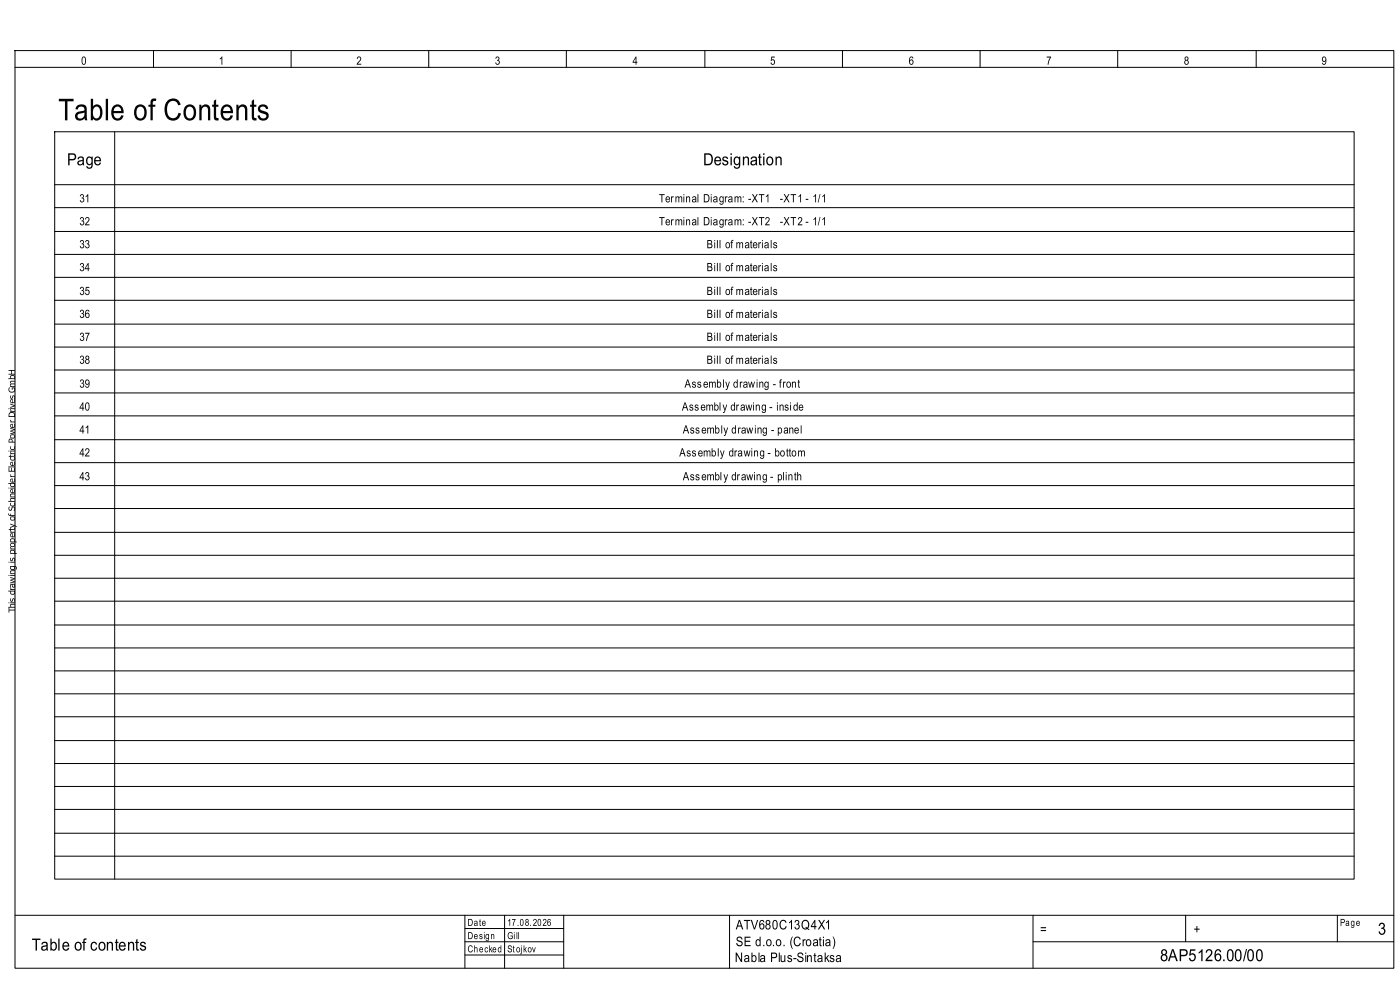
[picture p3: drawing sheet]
<svg xmlns="http://www.w3.org/2000/svg" width="420mm" height="297mm" viewBox="0 0 420 297" stroke-linecap="round" stroke-linejoin="round" font-family="sans-serif">
<defs><g id="words">
<text font-size="9" x="17.5" y="36.1">Table of Contents</text>
<g font-size="5">
<text x="20.1" y="49.6">Page</text>
<text x="210.9" y="49.6">Designation</text>
<text x="413.3" y="280.3">3</text>
<text x="9.5" y="285">Table of contents</text>
<text x="347.9" y="288.2">8AP5126.00/00</text>
</g>
<g font-size="4">
<text x="220.7" y="278.7">ATV680C13Q4X1</text>
<text x="311.9" y="280">=</text>
<text x="358" y="280">+</text>
<text x="220.7" y="283.7">SE d.o.o. (Croatia)</text>
<text x="220.4" y="288.5">Nabla Plus-Sintaksa</text>
</g>
<g font-size="3.4">
<text x="24.3" y="19.4">0</text>
<text x="65.6" y="19.4">1</text>
<text x="106.9" y="19.4">2</text>
<text x="148.4" y="19.4">3</text>
<text x="189.7" y="19.4">4</text>
<text x="231" y="19.4">5</text>
<text x="272.5" y="19.4">6</text>
<text x="313.8" y="19.4">7</text>
<text x="355.1" y="19.4">8</text>
<text x="396.3" y="19.4">9</text>
<text x="23.8" y="60.7">31</text>
<text x="197.6" y="60.7">Terminal Diagram: -XT1</text>
<text x="233.9" y="60.7">-XT1 - 1/1</text>
<text x="23.8" y="67.6">32</text>
<text x="197.6" y="67.6">Terminal Diagram: -XT2</text>
<text x="233.9" y="67.6">-XT2 - 1/1</text>
<text x="23.8" y="74.4">33</text>
<text x="211.9" y="74.4">Bill of materials</text>
<text x="23.8" y="81.3">34</text>
<text x="211.9" y="81.3">Bill of materials</text>
<text x="23.8" y="88.5">35</text>
<text x="211.9" y="88.5">Bill of materials</text>
<text x="23.8" y="95.3">36</text>
<text x="211.9" y="95.3">Bill of materials</text>
<text x="23.8" y="102.2">37</text>
<text x="211.9" y="102.2">Bill of materials</text>
<text x="23.8" y="109.1">38</text>
<text x="211.9" y="109.1">Bill of materials</text>
<text x="23.8" y="116.2">39</text>
<text x="205.3" y="116.2">Assembly drawing - front</text>
<text x="23.8" y="123.1">40</text>
<text x="204.5" y="123.1">Assembly drawing - inside</text>
<text x="23.8" y="130">41</text>
<text x="204.8" y="130">Assembly drawing - panel</text>
<text x="23.8" y="136.9">42</text>
<text x="203.7" y="136.9">Assembly drawing - bottom</text>
<text x="23.8" y="144">43</text>
<text x="204.8" y="144">Assembly drawing - plinth</text>
</g>
<g font-size="2.9">
<text x="140.2" y="277.6">Date</text>
<text x="140.2" y="281.6">Design</text>
<text x="152.1" y="277.6">17.08.2026</text>
<text x="152.1" y="281.6">Gill</text>
<text x="401.9" y="277.6">Page</text>
<text x="140.2" y="285.6">Checked</text>
<text x="152.1" y="285.6">Stojkov</text>
</g>
<text font-size="2.6" x="4.5" y="183.7" transform="rotate(-90 4.5 183.7)">This drawing is property of Schneider Electric Power Drives GmbH</text>
</g></defs>
<g fill="none" stroke="#000" stroke-width=".3">
<path d="M4.5 15.2h413.5v275.1h-413.5zM46 15.2v5M87.3 15.2v5M128.6 15.2v5M169.9 15.2v5M211.4 15.2v5M252.7 15.2v5M294 15.2v5M335.2 15.2v5M376.8 15.2v5M4.5 20.2h413.5M16.4 39.5h389.7v224.1h-389.7z"/>
<path d="M34.4 39.5v224.1M16.4 55.4h389.7M16.4 76.3h389.7M16.4 69.4h389.7M16.4 62.3h389.7M16.4 97.2h389.7M16.4 90h389.7M16.4 83.2h389.7M16.4 117.8h389.7M16.4 110.9h389.7M16.4 104.1h389.7M16.4 138.7h389.7"/>
<path d="M16.4 131.9h389.7M16.4 124.7h389.7M16.4 159.6h389.7M16.4 152.5h389.7M16.4 145.6h389.7M16.4 173.4h389.7M16.4 166.5h389.7M16.4 194.3h389.7M16.4 187.4h389.7M16.4 180.3h389.7M16.4 214.9h389.7M16.4 208.1h389.7"/>
<path d="M16.4 201.2h389.7M16.4 235.8h389.7M16.4 229h389.7M16.4 222.1h389.7M16.4 256.7h389.7M16.4 249.9h389.7M16.4 242.7h389.7M4.5 274.5h413.5M139.4 274.5v15.8M139.4 278.4h29.7M151.3 274.5v15.8M169.1 274.5v15.8"/>
<path d="M218.8 274.5v15.8M309.8 274.5v15.8M355.6 274.5v7.9M401.1 274.5v7.9M139.4 282.4h29.7M139.4 286.4h29.7M309.8 282.4h108.2"/>
</g>
<use href="#words"/>
</svg>
